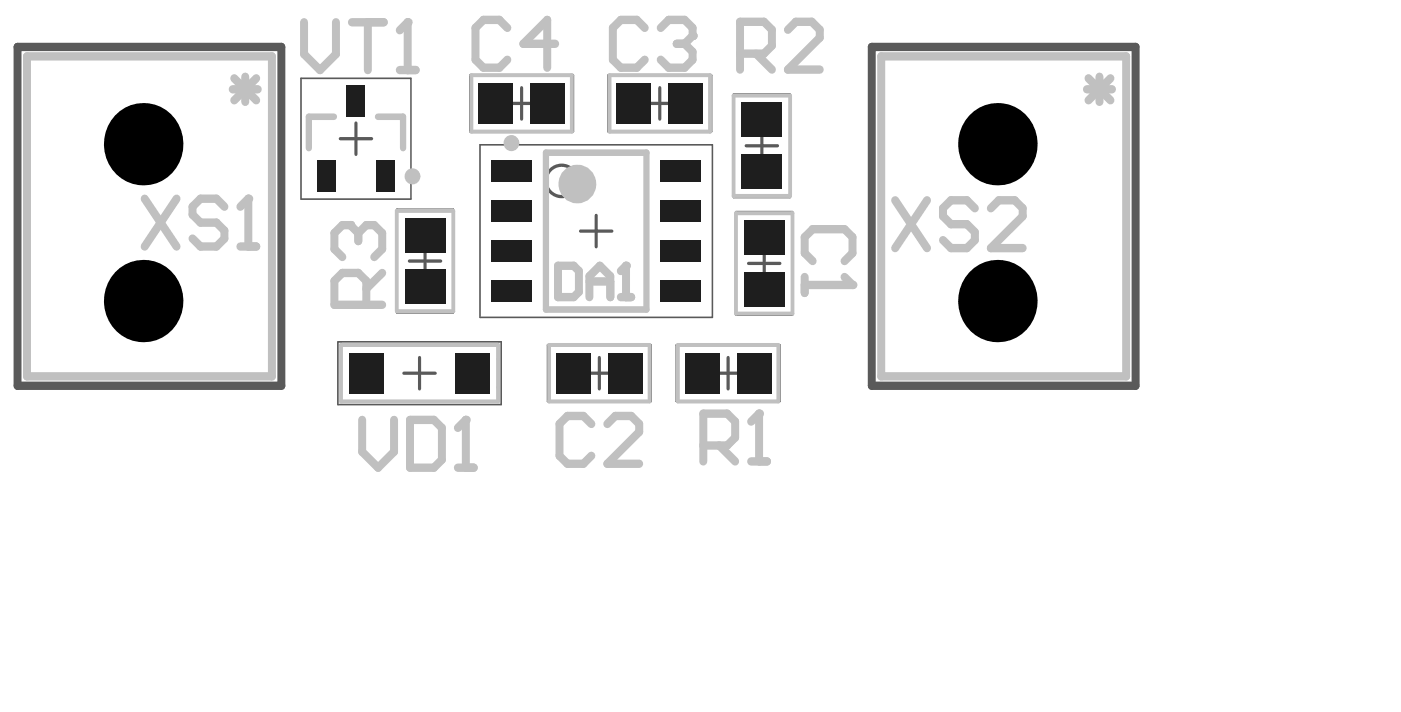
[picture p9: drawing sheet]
<svg xmlns="http://www.w3.org/2000/svg" width="149mm" height="75mm" viewBox="0 0 149 75" stroke-linecap="round" stroke-linejoin="round" font-family="sans-serif">
<g fill="none" stroke="#5a5a5a" stroke-width=".34">
<path d="M36.1 14.7h3.3M37.7 13v3.4M53.6 11h3.4M55.3 9.3v3.3M68.3 11h3.3M69.9 9.3v3.3M79.1 15.5h3.3M80.8 13.8v3.3M42.8 39.6h3.3M43.4 27.7h3.3M44.5 37.9v3.3M45.1 26v3.3"/>
<path d="M61.5 24.5h3.4M61.9 39.6h3.3M63.2 22.8v3.4M63.5 37.9v3.3M75.5 39.6h3.4M77.2 37.9v3.3M79.3 27.9h3.4M81 26.3v3.3"/>
<circle cx="59.5" cy="19.2" r="1.66"/>
</g>
<path d="M31.9 8.3h11.7v12.8h-11.7zM49.8 8h11v6h-11zM50.9 15.4h24.6v18.3h-24.6zM64.5 8h10.9v6h-10.9zM77.8 10h6v10.9h-6zM35.8 36.2h17.3v6.7h-17.3zM42.1 22.2h6v11h-6zM58 36.6h11v6h-11zM71.7 36.6h11v6h-11zM78 22.4h6v11h-6z" fill="none" stroke="#5a5a5a" stroke-width=".17"/>
<path d="M1.9 5h27.9v35.9h-27.9zM92.4 5h28v35.9h-28z" fill="none" stroke="#5a5a5a" stroke-width=".87"/>
<g fill="none" stroke="#c0c0c0" stroke-width=".87">
<path d="M2.9 6h25.9v33.9h-25.9zM24.7 9.5h2.6M24.8 8.3l2.4 2.3M26 8.1v2.7M27.2 8.3l-2.4 2.3M93.4 6h26v33.9h-26zM115.2 9.5h2.7M115.4 8.3l2.3 2.3M116.6 8.1v2.7M117.7 8.3l-2.3 2.3M15.3 21.1l3.4 5M18.7 21.1l-3.4 5"/>
<path d="M23.8 21.9l-.9-.8h-1.6l-.9 .8v.9l.9 .8h1.6l.9 .9v.8l-.9 .8h-1.6l-.9-.8M25.5 26.1h1.7M26.3 21.1v5"/>
</g>
<path d="M35.4 12.4h-2.7v3.3M40.1 12.4h2.6v3.3M57.9 16.2h10.6v16.6h-10.6z" fill="none" stroke="#c0c0c0" stroke-width=".68"/>
<path d="M50 8h10.6v6h-10.6zM64.6 8h10.7v6h-10.7zM77.8 10.1h6v10.7h-6zM36.2 36.6h16.6v6h-16.6zM42.1 22.4h6v10.6h-6zM58.2 36.6h10.7v6h-10.7zM71.9 36.6h10.6v6h-10.6zM78 22.6h6v10.7h-6z" fill="none" stroke="#c0c0c0" stroke-width=".42"/>
<circle cx="26.3" cy="21.1" r=".43" fill="#c0c0c0"/>
<path d="M26.3 21.1l-.8 .8M38.4 44.5v3.4l1.7 1.7 1.7-1.7v-3.4M43.5 44.5h2.5l.8 .9v3.3l-.8 .9h-2.5zM48.5 49.6h1.7M49.4 44.5v5.1" fill="none" stroke="#c0c0c0" stroke-width=".87"/>
<circle cx="49.4" cy="44.5" r=".43" fill="#c0c0c0"/>
<path d="M53.8 3l-.9-.9h-1.7l-.8 .9v3.3l.8 .9h1.7l.9-.9M58.9 4.6h-3.4l2.5-2.5v5.1M49.4 44.5l-.9 .9M74.6 47.2h2.5l.8-.8v-1.7l-.8-.8h-2.5v5M76.2 47.2l1.7 1.7M79.6 48.9h1.7M80.5 43.9v5" fill="none" stroke="#c0c0c0" stroke-width=".87"/>
<circle cx="80.5" cy="43.9" r=".43" fill="#c0c0c0"/>
<path d="M68.3 3l-.8-.9h-1.7l-.8 .9v3.3l.8 .9h1.7l.8-.9M70 3l.9-.9h1.7l.8 .9v.8M78.5 5.7h2.5l.8-.9v-1.6l-.8-.9h-2.5v5.1M80.1 5.7l1.7 1.7M83.5 3.2l.9-.9h1.7l.8 .9v.8l-3.4 3.4h3.4M80.5 43.9l-.9 .8" fill="none" stroke="#c0c0c0" stroke-width=".87"/>
<circle cx="73.4" cy="3.8" r=".43" fill="#c0c0c0"/>
<g fill="none" stroke="#c0c0c0" stroke-width=".87">
<path d="M32.2 2.4v3.3l1.7 1.7 1.7-1.7v-3.3M37.3 2.4h3.4M39 2.4v5M42.4 7.4h1.7M43.2 2.4v5M71.7 4.6h.9M72.6 4.6l.8 .9v.8l-.8 .9h-1.7l-.9-.9M73.4 3.8l-.8 .8M94.9 21.2l3.4 5.1M98.3 21.2l-3.4 5.1M103.3 22.1l-.8-.9h-1.7l-.8 .9v.8l.8 .9h1.7l.8 .8v.9l-.8 .8h-1.7l-.8-.8M105 22.1l.9-.9h1.7l.8 .9v.8l-3.4 3.4h3.4"/>
<path d="M62.7 45l-.9-.9h-1.6l-.9 .9v3.3l.9 .9h1.6l.9-.9M64.4 45l.8-.9h1.7l.9 .9v.8l-3.4 3.4h3.4"/>
</g>
<circle cx="43.2" cy="2.4" r=".43" fill="#c0c0c0"/>
<path d="M43.2 2.4l-.8 .8M59.2 28.2h1.6l.6 .5v2.3l-.6 .5h-1.6zM62.5 31.5v-2.2l1.1-1.1 1.1 1.1v2.2M62.5 29.8h2.2M65.8 31.5h1.1M66.4 28.2v3.3" fill="none" stroke="#c0c0c0" stroke-width=".87"/>
<circle cx="66.4" cy="28.2" r=".43" fill="#c0c0c0"/>
<path d="M66.4 28.2l-.6 .5M85.3 29.4v1.7M85.3 30.2h5.1M86.1 27.7l-.8-.9v-1.7l.8-.8h3.4l.9 .8v1.7l-.9 .9" fill="none" stroke="#c0c0c0" stroke-width=".87"/>
<circle cx="90.4" cy="30.2" r=".43" fill="#c0c0c0"/>
<path d="M37.1 23.9h-.8l-.9 .8v1.7l.9 .9M38.8 32.3v-2.5l-.8-.9h-1.7l-.9 .9v2.5h5.1M40.5 28.9l-1.7 1.7M89.5 29.4l.9 .8" fill="none" stroke="#c0c0c0" stroke-width=".87"/>
<circle cx="37.1" cy="23.9" r=".43" fill="#c0c0c0"/>
<path d="M37.1 23.9l.9 .8M38 24.7v.9M38 24.7l.8-.8h.9l.8 .8v1.7l-.8 .9" fill="none" stroke="#c0c0c0" stroke-width=".87"/>
<g fill="none" stroke="#c0c0c0" stroke-width=".85">
<circle cx="43.7" cy="18.7" r=".42"/>
<circle cx="54.2" cy="15.2" r=".42"/>
</g>
<circle cx="61.2" cy="19.5" r="1" fill="none" stroke="#c0c0c0" stroke-width="2"/>
<g fill="#000">
<circle cx="15.2" cy="15.3" r="4.3"/>
<circle cx="105.7" cy="15.3" r="4.3"/>
<circle cx="15.2" cy="31.9" r="4.3"/>
<circle cx="105.7" cy="31.9" r="4.3"/>
</g>
<g fill="#1e1e1e">
<path d="M33.6 17h2v3.4h-2z" fill-rule="evenodd"/>
<path d="M39.9 17h2v3.4h-2z" fill-rule="evenodd"/>
<path d="M48.3 37.4h3.7v4.3h-3.7z" fill-rule="evenodd"/>
<path d="M52.1 25.5h4.2v2.3h-4.2z" fill-rule="evenodd"/>
<path d="M52.1 21.2h4.2v2.4h-4.2z" fill-rule="evenodd"/>
<path d="M70.1 25.5h4.2v2.3h-4.2z" fill-rule="evenodd"/>
<path d="M70.1 21.2h4.2v2.4h-4.2z" fill-rule="evenodd"/>
<path d="M37 37.4h3.6v4.3h-3.6z" fill-rule="evenodd"/>
<path d="M52.1 29.7h4.2v2.3h-4.2z" fill-rule="evenodd"/>
<path d="M42.9 28.6h4.3v3.7h-4.3z" fill-rule="evenodd"/>
<path d="M56.2 8.8h3.7v4.3h-3.7z" fill-rule="evenodd"/>
<path d="M50.7 8.8h3.7v4.3h-3.7z" fill-rule="evenodd"/>
<path d="M52.1 17h4.2v2.3h-4.2z" fill-rule="evenodd"/>
<path d="M42.9 23.1h4.3v3.7h-4.3z" fill-rule="evenodd"/>
<path d="M36.7 9.1h2v3.3h-2z" fill-rule="evenodd"/>
<path d="M70.1 29.7h4.2v2.3h-4.2z" fill-rule="evenodd"/>
<path d="M72.6 37.4h3.7v4.3h-3.7z" fill-rule="evenodd"/>
<path d="M78.1 37.4h3.7v4.3h-3.7z" fill-rule="evenodd"/>
<path d="M64.5 37.4h3.6v4.3h-3.6z" fill-rule="evenodd"/>
<path d="M78.9 28.8h4.3v3.7h-4.3z" fill-rule="evenodd"/>
<path d="M70.9 8.8h3.6v4.3h-3.6z" fill-rule="evenodd"/>
<path d="M65.4 8.8h3.6v4.3h-3.6z" fill-rule="evenodd"/>
<path d="M70.1 17h4.2v2.3h-4.2z" fill-rule="evenodd"/>
<path d="M78.9 23.4h4.3v3.6h-4.3z" fill-rule="evenodd"/>
<path d="M78.6 10.9h4.3v3.6h-4.3z" fill-rule="evenodd"/>
<path d="M78.6 16.4h4.3v3.6h-4.3z" fill-rule="evenodd"/>
<path d="M59 37.4h3.6v4.3h-3.6z" fill-rule="evenodd"/>
</g>
</svg>
